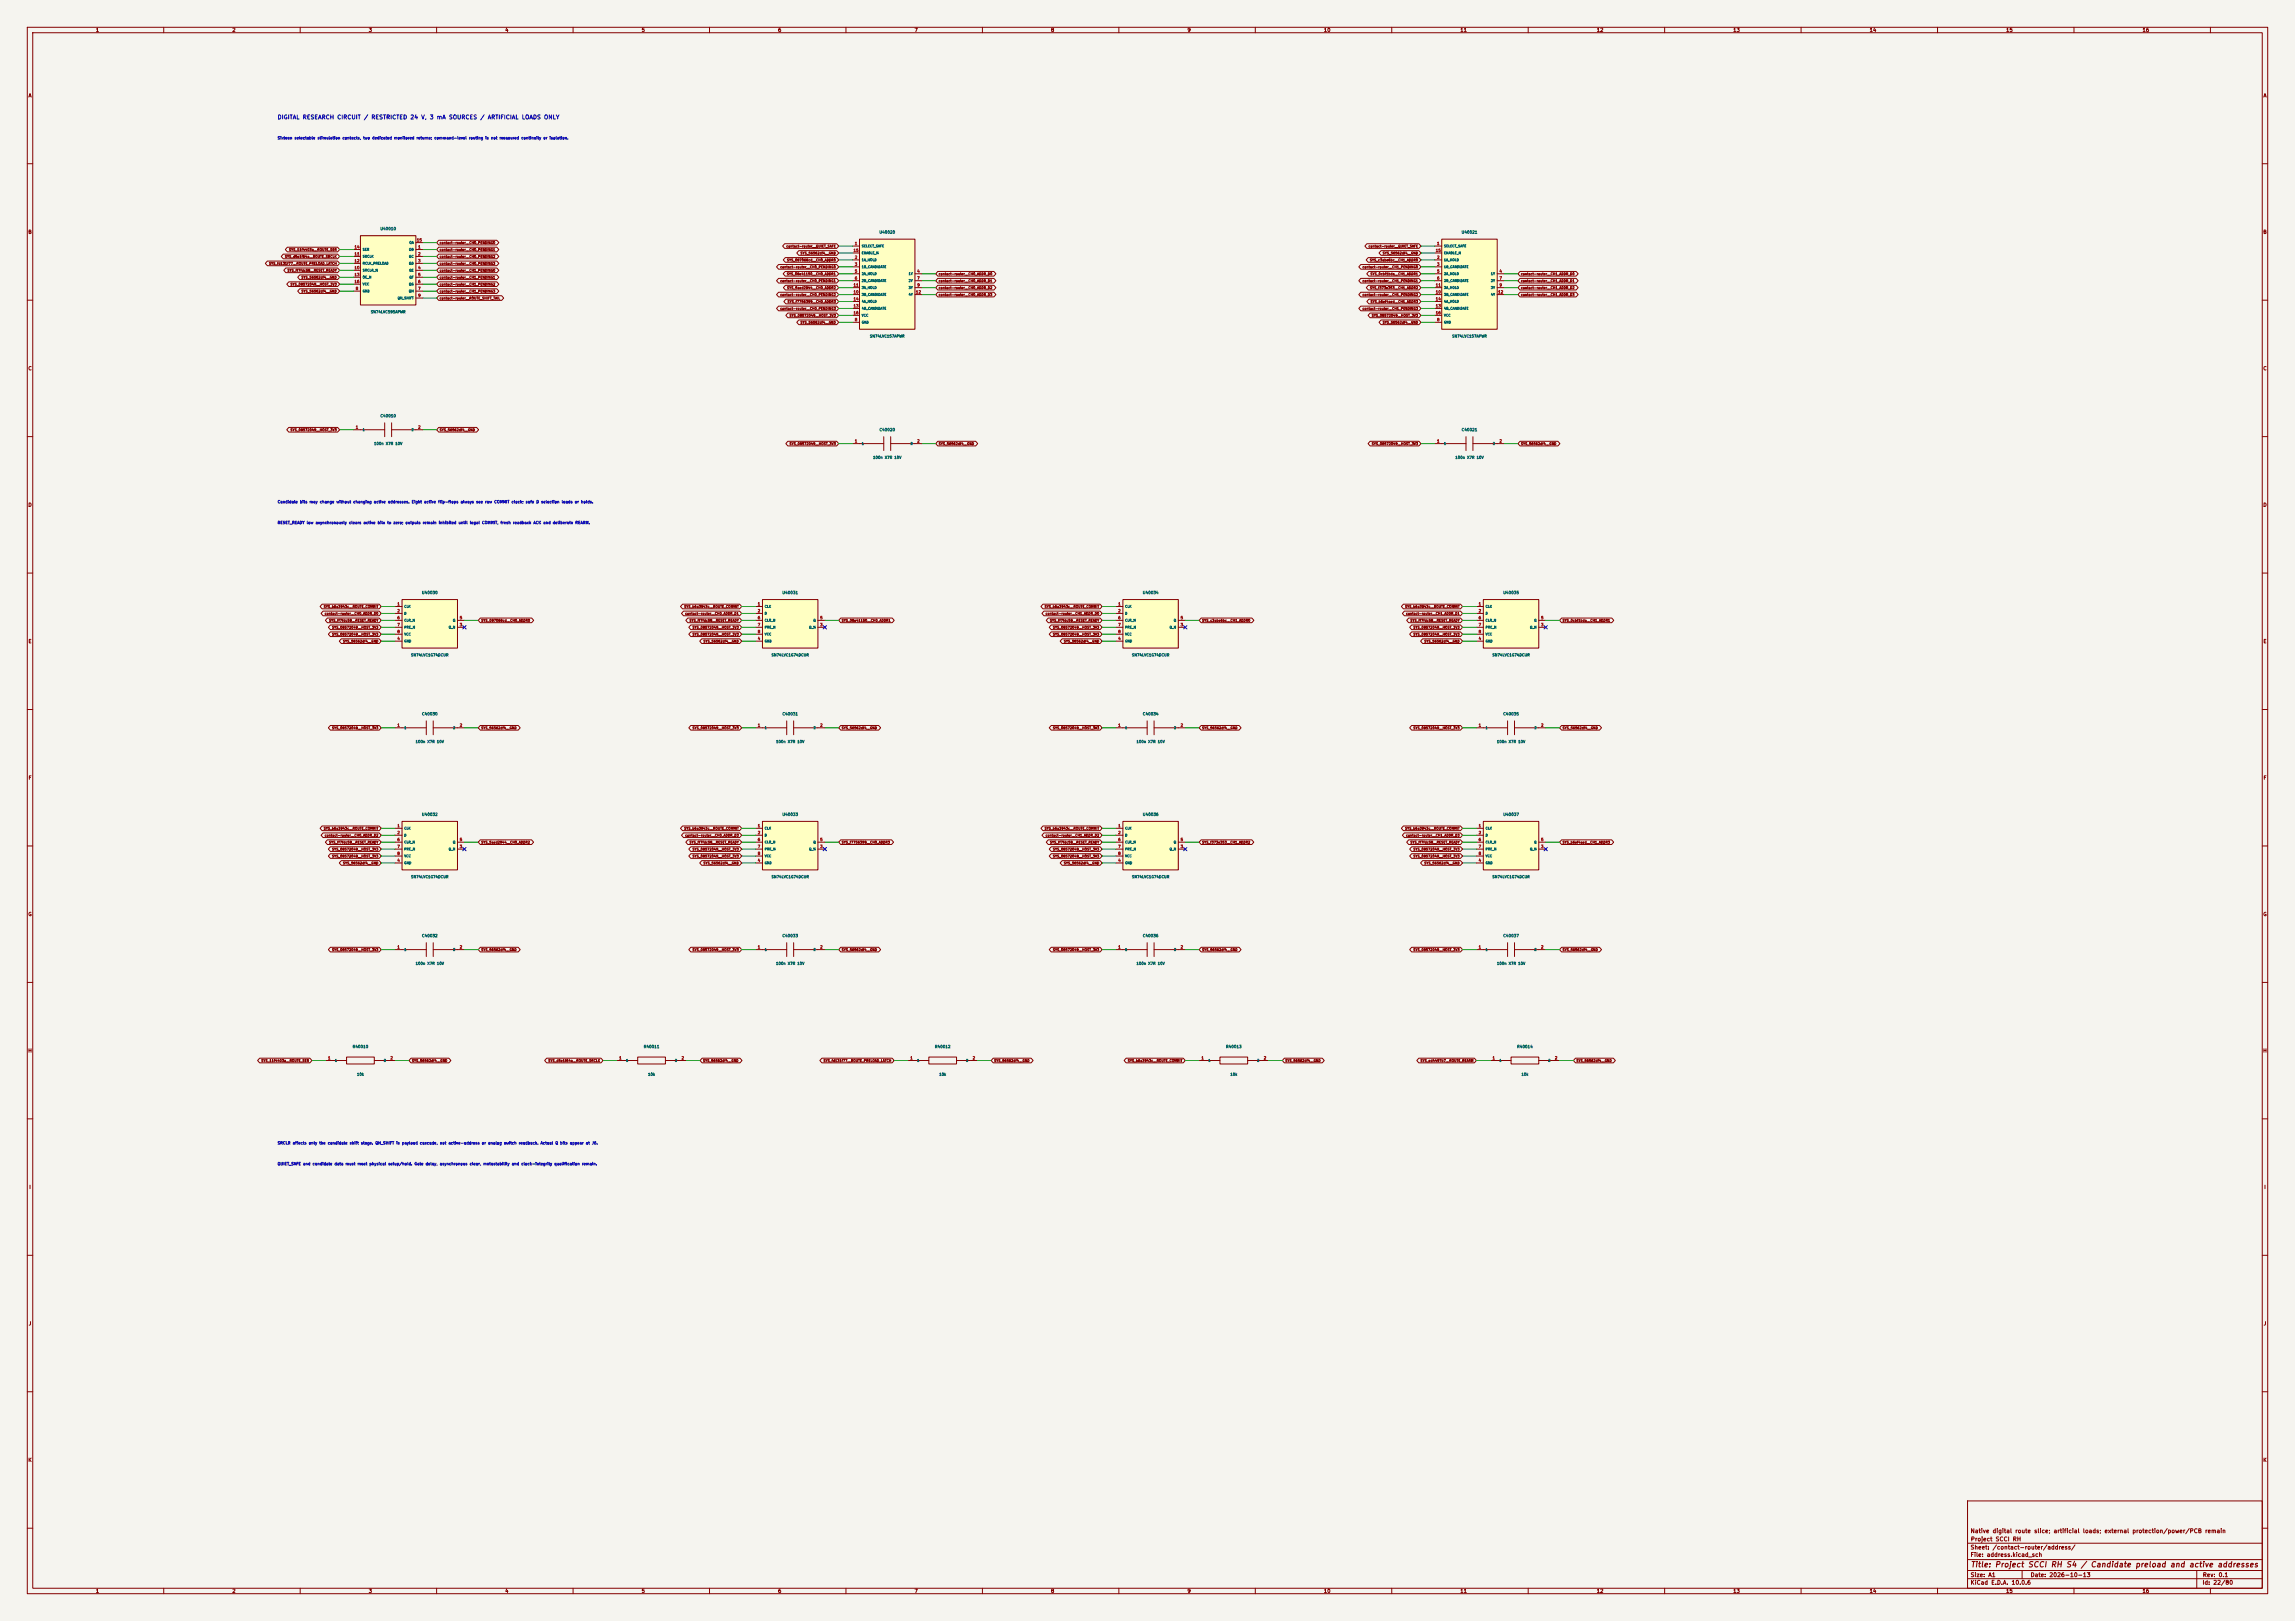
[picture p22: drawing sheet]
<svg xmlns="http://www.w3.org/2000/svg" width="841mm" height="594mm" viewBox="0 0 841 594" stroke-linecap="round" stroke-linejoin="round" font-family="sans-serif">
<defs><g id="words">
<text font-size="2" fill="#840000" x="722" y="574.8">Title: Project SCCI RH S4 / Candidate preload and active addresses</text>
<text font-size="1.5" fill="#0000c2" x="101.6" y="44.1">DIGITAL RESEARCH CIRCUIT / RESTRICTED 24 V, 3 mA SOURCES / ARTIFICIAL LOADS ONLY</text>
<g font-size="1.5" fill="#840000">
<text x="721.9" y="562.1">Native digital route slice; artificial loads; external protection/power/PCB remain</text>
<text x="721.9" y="568.1">Sheet: /contact-router/address/</text>
<text x="722" y="565.1">Project SCCI RH</text>
<text x="721.9" y="570.8">File: address.kicad_sch</text>
<text x="721.9" y="581">KiCad E.D.A. 10.0.6</text>
<text x="721.9" y="578.2">Size: A1</text>
<text x="743.9" y="578.2">Date: 2026-10-13</text>
<text x="806.9" y="581">Id: 22/80</text>
<text x="807" y="578.2">Rev: 0.1</text>
</g>
<g font-size="1.3" fill="#840000">
<text x="35" y="12">1</text>
<text x="85" y="12">2</text>
<text x="135" y="12">3</text>
<text x="185" y="12">4</text>
<text x="235" y="12">5</text>
<text x="285" y="12">6</text>
<text x="335" y="12">7</text>
<text x="385" y="12">8</text>
<text x="435" y="12">9</text>
<text x="485" y="12">10</text>
<text x="535" y="12">11</text>
<text x="585" y="12">12</text>
<text x="635" y="12">13</text>
<text x="685" y="12">14</text>
<text x="735" y="12">15</text>
<text x="785" y="12">16</text>
<text x="10.3" y="36">A</text>
<text x="829.3" y="36">A</text>
<text x="10.2" y="86">B</text>
<text x="829.2" y="86">B</text>
<text x="10.2" y="136">C</text>
<text x="829.2" y="136">C</text>
<text x="10.2" y="186">D</text>
<text x="829.2" y="186">D</text>
<text x="10.3" y="236">E</text>
<text x="829.3" y="236">E</text>
<text x="10.3" y="286">F</text>
<text x="829.3" y="286">F</text>
<text x="10.2" y="336">G</text>
<text x="829.2" y="336">G</text>
<text x="10.2" y="386">H</text>
<text x="829.2" y="386">H</text>
<text x="10.6" y="436">I</text>
<text x="829.6" y="436">I</text>
<text x="10.4" y="486">J</text>
<text x="829.4" y="486">J</text>
<text x="10.2" y="536">K</text>
<text x="829.2" y="536">K</text>
<text x="35" y="584">1</text>
<text x="85" y="584">2</text>
<text x="135" y="584">3</text>
<text x="185" y="584">4</text>
<text x="235" y="584">5</text>
<text x="285" y="584">6</text>
<text x="335" y="584">7</text>
<text x="385" y="584">8</text>
<text x="435" y="584">9</text>
<text x="485" y="584">10</text>
<text x="535" y="584">11</text>
<text x="585" y="584">12</text>
<text x="635" y="584">13</text>
<text x="685" y="584">14</text>
<text x="735" y="584">15</text>
<text x="785" y="584">16</text>
</g>
<g font-size="1" fill="#0000c2">
<text x="101.6" y="51.3">Sixteen selectable stimulation contacts, two dedicated monitored returns; command-level routing is not measured continuity or isolation.</text>
<text x="101.6" y="184.7">Candidate bits may change without changing active addresses. Eight active flip-flops always see raw COMMIT clock; safe D selection loads or holds.</text>
<text x="101.6" y="192.3">RESET_READY low asynchronously clears active bits to zero; outputs remain inhibited until legal COMMIT, fresh readback ACK and deliberate REARM.</text>
<text x="101.6" y="419.6">SRCLR affects only the candidate shift stage. QH_SHIFT is payload cascade, not active-address or analog switch readback. Actual Q bits appear at J6.</text>
<text x="101.6" y="427.2">QUIET_SAFE and candidate data must meet physical setup/hold. Gate delay, asynchronous clear, metastability and clock-integrity qualification remain.</text>
</g>
<g font-size="1" fill="#006464">
<text x="139.2" y="84.6">U40010</text>
<text x="322.1" y="85.8">U40020</text>
<text x="535.5" y="85.8">U40021</text>
<text x="135.8" y="115">SN74LVC595APWR</text>
<text x="318.6" y="123.9">SN74LVC157APWR</text>
<text x="532" y="123.9">SN74LVC157APWR</text>
<text x="139.3" y="153.2">C40010</text>
<text x="322.1" y="158.2">C40020</text>
<text x="535.5" y="158.2">C40021</text>
<text x="136.9" y="163.3">100n X7R 10V</text>
<text x="319.8" y="168.4">100n X7R 10V</text>
<text x="533.2" y="168.4">100n X7R 10V</text>
<text x="154.5" y="217.9">U40030</text>
<text x="286.6" y="217.9">U40031</text>
<text x="418.6" y="217.9">U40034</text>
<text x="550.7" y="217.9">U40035</text>
<text x="150.5" y="240.7">SN74LVC1G74DCUR</text>
<text x="282.6" y="240.7">SN74LVC1G74DCUR</text>
<text x="414.7" y="240.7">SN74LVC1G74DCUR</text>
<text x="546.7" y="240.7">SN74LVC1G74DCUR</text>
<text x="154.5" y="262.4">C40030</text>
<text x="286.6" y="262.4">C40031</text>
<text x="418.7" y="262.4">C40034</text>
<text x="550.7" y="262.4">C40035</text>
<text x="152.2" y="272.5">100n X7R 10V</text>
<text x="284.3" y="272.5">100n X7R 10V</text>
<text x="416.3" y="272.5">100n X7R 10V</text>
<text x="548.4" y="272.5">100n X7R 10V</text>
<text x="154.5" y="299.2">U40032</text>
<text x="286.6" y="299.2">U40033</text>
<text x="418.6" y="299.2">U40036</text>
<text x="550.7" y="299.2">U40037</text>
<text x="150.5" y="322">SN74LVC1G74DCUR</text>
<text x="282.6" y="322">SN74LVC1G74DCUR</text>
<text x="414.7" y="322">SN74LVC1G74DCUR</text>
<text x="546.7" y="322">SN74LVC1G74DCUR</text>
<text x="154.5" y="343.7">C40032</text>
<text x="286.6" y="343.7">C40033</text>
<text x="418.7" y="343.7">C40036</text>
<text x="550.7" y="343.7">C40037</text>
<text x="152.2" y="353.8">100n X7R 10V</text>
<text x="284.3" y="353.8">100n X7R 10V</text>
<text x="416.3" y="353.8">100n X7R 10V</text>
<text x="548.4" y="353.8">100n X7R 10V</text>
<text x="129.1" y="384.3">R40010</text>
<text x="235.8" y="384.3">R40011</text>
<text x="342.5" y="384.3">R40012</text>
<text x="449.1" y="384.3">R40013</text>
<text x="555.8" y="384.3">R40014</text>
<text x="130.7" y="394.4">10k</text>
<text x="237.4" y="394.4">10k</text>
<text x="344.1" y="394.4">10k</text>
<text x="450.7" y="394.4">10k</text>
<text x="557.4" y="394.4">10k</text>
</g>
<g font-size="1" fill="#a90000">
<text x="152.6" y="88.7">15</text>
<text x="313.1" y="90">1</text>
<text x="526.5" y="90">1</text>
<text x="129.8" y="93.8">11</text>
<text x="129.8" y="91.3">14</text>
<text x="153.1" y="91.3">1</text>
<text x="153.1" y="93.8">2</text>
<text x="312.6" y="92.5">15</text>
<text x="313.1" y="95.1">2</text>
<text x="526" y="92.5">15</text>
<text x="526.5" y="95.1">2</text>
<text x="129.8" y="98.9">10</text>
<text x="129.8" y="96.3">12</text>
<text x="129.8" y="101.4">13</text>
<text x="153.1" y="96.3">3</text>
<text x="153.1" y="98.9">4</text>
<text x="153.1" y="101.4">5</text>
<text x="313.1" y="97.6">3</text>
<text x="313.1" y="100.1">5</text>
<text x="336" y="100.1">4</text>
<text x="526.5" y="97.6">3</text>
<text x="526.5" y="100.1">5</text>
<text x="549.3" y="100.1">4</text>
<text x="129.8" y="104">16</text>
<text x="130.2" y="106.5">8</text>
<text x="153.1" y="104">6</text>
<text x="153.1" y="106.5">7</text>
<text x="312.6" y="107.8">10</text>
<text x="312.6" y="105.2">11</text>
<text x="313.1" y="102.7">6</text>
<text x="335.5" y="107.8">12</text>
<text x="336" y="102.7">7</text>
<text x="336" y="105.2">9</text>
<text x="526" y="107.8">10</text>
<text x="526" y="105.2">11</text>
<text x="526.5" y="102.7">6</text>
<text x="548.9" y="107.8">12</text>
<text x="549.3" y="102.7">7</text>
<text x="549.3" y="105.2">9</text>
<text x="153.1" y="109">9</text>
<text x="312.6" y="112.8">13</text>
<text x="312.6" y="110.3">14</text>
<text x="526" y="112.8">13</text>
<text x="526" y="110.3">14</text>
<text x="312.6" y="115.4">16</text>
<text x="313.1" y="117.9">8</text>
<text x="526" y="115.4">16</text>
<text x="526.5" y="117.9">8</text>
<text x="130.2" y="157.3">1</text>
<text x="153.1" y="157.3">2</text>
<text x="313.1" y="162.4">1</text>
<text x="336" y="162.4">2</text>
<text x="526.5" y="162.4">1</text>
<text x="549.3" y="162.4">2</text>
<text x="145.5" y="222.1">1</text>
<text x="145.5" y="224.6">2</text>
<text x="145.5" y="227.1">6</text>
<text x="168.3" y="227.1">5</text>
<text x="277.6" y="222.1">1</text>
<text x="277.6" y="224.6">2</text>
<text x="277.6" y="227.1">6</text>
<text x="300.4" y="227.1">5</text>
<text x="409.6" y="222.1">1</text>
<text x="409.6" y="224.6">2</text>
<text x="409.6" y="227.1">6</text>
<text x="432.5" y="227.1">5</text>
<text x="541.7" y="222.1">1</text>
<text x="541.7" y="224.6">2</text>
<text x="541.7" y="227.1">6</text>
<text x="564.6" y="227.1">5</text>
<text x="145.5" y="229.7">7</text>
<text x="145.5" y="232.2">8</text>
<text x="168.3" y="229.7">3</text>
<text x="277.6" y="229.7">7</text>
<text x="277.6" y="232.2">8</text>
<text x="300.4" y="229.7">3</text>
<text x="409.6" y="229.7">7</text>
<text x="409.6" y="232.2">8</text>
<text x="432.5" y="229.7">3</text>
<text x="541.7" y="229.7">7</text>
<text x="541.7" y="232.2">8</text>
<text x="564.6" y="229.7">3</text>
<text x="145.5" y="234.8">4</text>
<text x="277.6" y="234.8">4</text>
<text x="409.6" y="234.8">4</text>
<text x="541.7" y="234.8">4</text>
<text x="145.5" y="266.5">1</text>
<text x="168.3" y="266.5">2</text>
<text x="277.6" y="266.5">1</text>
<text x="300.4" y="266.5">2</text>
<text x="409.6" y="266.5">1</text>
<text x="432.5" y="266.5">2</text>
<text x="541.7" y="266.5">1</text>
<text x="564.6" y="266.5">2</text>
<text x="145.5" y="303.3">1</text>
<text x="145.5" y="305.9">2</text>
<text x="277.6" y="303.3">1</text>
<text x="277.6" y="305.9">2</text>
<text x="409.6" y="303.3">1</text>
<text x="409.6" y="305.9">2</text>
<text x="541.7" y="303.3">1</text>
<text x="541.7" y="305.9">2</text>
<text x="145.5" y="308.4">6</text>
<text x="145.5" y="311">7</text>
<text x="168.3" y="311">3</text>
<text x="168.3" y="308.4">5</text>
<text x="277.6" y="308.4">6</text>
<text x="277.6" y="311">7</text>
<text x="300.4" y="311">3</text>
<text x="300.4" y="308.4">5</text>
<text x="409.6" y="308.4">6</text>
<text x="409.6" y="311">7</text>
<text x="432.5" y="311">3</text>
<text x="432.5" y="308.4">5</text>
<text x="541.7" y="308.4">6</text>
<text x="541.7" y="311">7</text>
<text x="564.6" y="311">3</text>
<text x="564.6" y="308.4">5</text>
<text x="145.5" y="316">4</text>
<text x="145.5" y="313.5">8</text>
<text x="277.6" y="316">4</text>
<text x="277.6" y="313.5">8</text>
<text x="409.6" y="316">4</text>
<text x="409.6" y="313.5">8</text>
<text x="541.7" y="316">4</text>
<text x="541.7" y="313.5">8</text>
<text x="145.5" y="347.8">1</text>
<text x="168.3" y="347.8">2</text>
<text x="277.6" y="347.8">1</text>
<text x="300.4" y="347.8">2</text>
<text x="409.6" y="347.8">1</text>
<text x="432.5" y="347.8">2</text>
<text x="541.7" y="347.8">1</text>
<text x="564.6" y="347.8">2</text>
<text x="120.1" y="388.4">1</text>
<text x="142.9" y="388.4">2</text>
<text x="226.8" y="388.4">1</text>
<text x="249.6" y="388.4">2</text>
<text x="333.4" y="388.4">1</text>
<text x="356.3" y="388.4">2</text>
<text x="440.1" y="388.4">1</text>
<text x="463" y="388.4">2</text>
<text x="546.8" y="388.4">1</text>
<text x="569.7" y="388.4">2</text>
</g>
<g font-size=".9" fill="#006464">
<text x="149.9" y="89.5">QA</text>
<text x="132.8" y="94.6">SRCLK</text>
<text x="132.8" y="92.1">SER</text>
<text x="149.8" y="92.1">QB</text>
<text x="149.8" y="94.6">QC</text>
<text x="315.7" y="90.8">SELECT_SAFE</text>
<text x="315.7" y="95.9">1A_HOLD</text>
<text x="315.7" y="93.4">ENABLE_N</text>
<text x="529" y="90.8">SELECT_SAFE</text>
<text x="529" y="95.9">1A_HOLD</text>
<text x="529" y="93.4">ENABLE_N</text>
<text x="132.8" y="99.7">SRCLR_N</text>
<text x="132.8" y="97.2">RCLK_PRELOAD</text>
<text x="149.8" y="97.2">QD</text>
<text x="149.9" y="99.7">QE</text>
<text x="315.7" y="98.4">1B_CANDIDATE</text>
<text x="315.7" y="101">2A_HOLD</text>
<text x="332.9" y="101">1Y</text>
<text x="529" y="98.4">1B_CANDIDATE</text>
<text x="529" y="101">2A_HOLD</text>
<text x="546.2" y="101">1Y</text>
<text x="132.8" y="107.3">GND</text>
<text x="132.8" y="102.2">OE_N</text>
<text x="132.8" y="104.8">VCC</text>
<text x="149.7" y="107.3">QH</text>
<text x="149.8" y="104.8">QG</text>
<text x="149.9" y="102.2">QF</text>
<text x="315.7" y="103.5">2B_CANDIDATE</text>
<text x="315.7" y="106.1">3A_HOLD</text>
<text x="332.9" y="103.5">2Y</text>
<text x="332.9" y="106.1">3Y</text>
<text x="529" y="103.5">2B_CANDIDATE</text>
<text x="529" y="106.1">3A_HOLD</text>
<text x="546.2" y="103.5">2Y</text>
<text x="546.2" y="106.1">3Y</text>
<text x="145.6" y="109.9">QH_SHIFT</text>
<text x="315.7" y="108.6">3B_CANDIDATE</text>
<text x="315.7" y="113.7">4B_CANDIDATE</text>
<text x="315.7" y="111.1">4A_HOLD</text>
<text x="332.9" y="108.6">4Y</text>
<text x="529" y="108.6">3B_CANDIDATE</text>
<text x="529" y="113.7">4B_CANDIDATE</text>
<text x="529" y="111.1">4A_HOLD</text>
<text x="546.2" y="108.6">4Y</text>
<text x="315.7" y="118.8">GND</text>
<text x="315.7" y="116.2">VCC</text>
<text x="529" y="118.8">GND</text>
<text x="529" y="116.2">VCC</text>
<text x="132.8" y="158.1">1</text>
<text x="150.7" y="158.1">2</text>
<text x="315.7" y="163.2">1</text>
<text x="333.6" y="163.2">2</text>
<text x="529" y="163.2">1</text>
<text x="546.9" y="163.2">2</text>
<text x="148" y="222.9">CLK</text>
<text x="148" y="225.4">D</text>
<text x="148" y="228">CLR_N</text>
<text x="165.9" y="228">Q</text>
<text x="280.1" y="222.9">CLK</text>
<text x="280.1" y="225.4">D</text>
<text x="280.1" y="228">CLR_N</text>
<text x="297.9" y="228">Q</text>
<text x="412.2" y="222.9">CLK</text>
<text x="412.2" y="225.4">D</text>
<text x="412.2" y="228">CLR_N</text>
<text x="430" y="228">Q</text>
<text x="544.3" y="222.9">CLK</text>
<text x="544.3" y="225.4">D</text>
<text x="544.3" y="228">CLR_N</text>
<text x="562.1" y="228">Q</text>
<text x="148" y="230.5">PRE_N</text>
<text x="148" y="233.1">VCC</text>
<text x="164.3" y="230.5">Q_N</text>
<text x="280.1" y="230.5">PRE_N</text>
<text x="280.1" y="233.1">VCC</text>
<text x="296.4" y="230.5">Q_N</text>
<text x="412.2" y="230.5">PRE_N</text>
<text x="412.2" y="233.1">VCC</text>
<text x="428.5" y="230.5">Q_N</text>
<text x="544.3" y="230.5">PRE_N</text>
<text x="544.3" y="233.1">VCC</text>
<text x="560.6" y="230.5">Q_N</text>
<text x="148" y="235.6">GND</text>
<text x="280.1" y="235.6">GND</text>
<text x="412.2" y="235.6">GND</text>
<text x="544.3" y="235.6">GND</text>
<text x="148" y="267.3">1</text>
<text x="165.9" y="267.3">2</text>
<text x="280.1" y="267.3">1</text>
<text x="298" y="267.3">2</text>
<text x="412.2" y="267.3">1</text>
<text x="430.1" y="267.3">2</text>
<text x="544.3" y="267.3">1</text>
<text x="562.2" y="267.3">2</text>
<text x="148" y="304.2">CLK</text>
<text x="280.1" y="304.2">CLK</text>
<text x="412.2" y="304.2">CLK</text>
<text x="544.3" y="304.2">CLK</text>
<text x="148" y="306.7">D</text>
<text x="148" y="309.3">CLR_N</text>
<text x="148" y="311.8">PRE_N</text>
<text x="164.3" y="311.8">Q_N</text>
<text x="165.9" y="309.3">Q</text>
<text x="280.1" y="306.7">D</text>
<text x="280.1" y="309.3">CLR_N</text>
<text x="280.1" y="311.8">PRE_N</text>
<text x="296.4" y="311.8">Q_N</text>
<text x="297.9" y="309.3">Q</text>
<text x="412.2" y="306.7">D</text>
<text x="412.2" y="309.3">CLR_N</text>
<text x="412.2" y="311.8">PRE_N</text>
<text x="428.5" y="311.8">Q_N</text>
<text x="430" y="309.3">Q</text>
<text x="544.3" y="306.7">D</text>
<text x="544.3" y="309.3">CLR_N</text>
<text x="544.3" y="311.8">PRE_N</text>
<text x="560.6" y="311.8">Q_N</text>
<text x="562.1" y="309.3">Q</text>
<text x="148" y="316.9">GND</text>
<text x="148" y="314.3">VCC</text>
<text x="280.1" y="316.9">GND</text>
<text x="280.1" y="314.3">VCC</text>
<text x="412.2" y="316.9">GND</text>
<text x="412.2" y="314.3">VCC</text>
<text x="544.3" y="316.9">GND</text>
<text x="544.3" y="314.3">VCC</text>
<text x="148" y="348.6">1</text>
<text x="165.9" y="348.6">2</text>
<text x="280.1" y="348.6">1</text>
<text x="298" y="348.6">2</text>
<text x="412.2" y="348.6">1</text>
<text x="430.1" y="348.6">2</text>
<text x="544.3" y="348.6">1</text>
<text x="562.2" y="348.6">2</text>
<text x="122.6" y="389.3">1</text>
<text x="140.5" y="389.3">2</text>
<text x="229.3" y="389.3">1</text>
<text x="247.2" y="389.3">2</text>
<text x="336" y="389.3">1</text>
<text x="353.9" y="389.3">2</text>
<text x="442.7" y="389.3">1</text>
<text x="460.6" y="389.3">2</text>
<text x="549.4" y="389.3">1</text>
<text x="567.3" y="389.3">2</text>
</g>
<g font-size=".9" fill="#840000">
<text x="161" y="89.6">contact-router__CH0_PENDING0</text>
<text x="104.3" y="94.7">SYS_d5e1f64a__ROUTE_SRCLK</text>
<text x="105.8" y="92.1">SYS_11f4403a__ROUTE_SER</text>
<text x="161" y="92.1">contact-router__CH0_PENDING1</text>
<text x="161" y="94.7">contact-router__CH0_PENDING2</text>
<text x="288" y="90.9">contact-router__QUIET_SAFE</text>
<text x="288.3" y="96">SYS_087068cd__CH0_ADDR0</text>
<text x="293.2" y="93.4">SYS_56562df4__GND</text>
<text x="501.4" y="90.9">contact-router__QUIET_SAFE</text>
<text x="501.9" y="96">SYS_c3abe6bc__CH1_ADDR0</text>
<text x="506.6" y="93.4">SYS_56562df4__GND</text>
<text x="98.5" y="97.2">SYS_fd131f77__ROUTE_PRELOAD_LATCH</text>
<text x="105.2" y="99.8">SYS_ff7fdc58__RESET_READY</text>
<text x="161" y="97.2">contact-router__CH0_PENDING3</text>
<text x="161" y="99.8">contact-router__CH1_PENDING0</text>
<text x="285.8" y="98.5">contact-router__CH0_PENDING0</text>
<text x="288.2" y="101">SYS_08e41150__CH0_ADDR1</text>
<text x="343.9" y="101">contact-router__CH0_ADDR_D0</text>
<text x="499.2" y="98.5">contact-router__CH1_PENDING0</text>
<text x="502.1" y="101">SYS_0cbf1bda__CH1_ADDR1</text>
<text x="557.2" y="101">contact-router__CH1_ADDR_D0</text>
<text x="106.3" y="104.8">SYS_08572049__HOST_3V3</text>
<text x="110.3" y="102.3">SYS_56562df4__GND</text>
<text x="110.3" y="107.4">SYS_56562df4__GND</text>
<text x="161" y="102.3">contact-router__CH1_PENDING1</text>
<text x="161" y="104.8">contact-router__CH1_PENDING2</text>
<text x="161" y="107.4">contact-router__CH1_PENDING3</text>
<text x="285.8" y="103.6">contact-router__CH0_PENDING1</text>
<text x="288.3" y="106.1">SYS_5aed2944__CH0_ADDR2</text>
<text x="343.9" y="103.6">contact-router__CH0_ADDR_D1</text>
<text x="343.9" y="106.1">contact-router__CH0_ADDR_D2</text>
<text x="499.2" y="103.6">contact-router__CH1_PENDING1</text>
<text x="501.9" y="106.1">SYS_f373e353__CH1_ADDR2</text>
<text x="557.2" y="103.6">contact-router__CH1_ADDR_D1</text>
<text x="557.2" y="106.1">contact-router__CH1_ADDR_D2</text>
<text x="161" y="109.9">contact-router__ROUTE_SHIFT_TAIL</text>
<text x="285.8" y="108.7">contact-router__CH0_PENDING2</text>
<text x="285.8" y="113.7">contact-router__CH0_PENDING3</text>
<text x="288.5" y="111.2">SYS_f7756399__CH0_ADDR3</text>
<text x="343.9" y="108.7">contact-router__CH0_ADDR_D3</text>
<text x="499.2" y="108.7">contact-router__CH1_PENDING2</text>
<text x="499.2" y="113.7">contact-router__CH1_PENDING3</text>
<text x="502.1" y="111.2">SYS_b6ef4aed__CH1_ADDR3</text>
<text x="557.2" y="108.7">contact-router__CH1_ADDR_D3</text>
<text x="289.2" y="116.3">SYS_08572049__HOST_3V3</text>
<text x="293.2" y="118.8">SYS_56562df4__GND</text>
<text x="502.6" y="116.3">SYS_08572049__HOST_3V3</text>
<text x="506.6" y="118.8">SYS_56562df4__GND</text>
<text x="106.3" y="158.2">SYS_08572049__HOST_3V3</text>
<text x="161" y="158.2">SYS_56562df4__GND</text>
<text x="289.2" y="163.3">SYS_08572049__HOST_3V3</text>
<text x="343.9" y="163.3">SYS_56562df4__GND</text>
<text x="502.6" y="163.3">SYS_08572049__HOST_3V3</text>
<text x="557.2" y="163.3">SYS_56562df4__GND</text>
<text x="118.5" y="223">SYS_b6a3943c__ROUTE_COMMIT</text>
<text x="118.9" y="225.5">contact-router__CH0_ADDR_D0</text>
<text x="250.6" y="223">SYS_b6a3943c__ROUTE_COMMIT</text>
<text x="251" y="225.5">contact-router__CH0_ADDR_D1</text>
<text x="382.7" y="223">SYS_b6a3943c__ROUTE_COMMIT</text>
<text x="383" y="225.5">contact-router__CH1_ADDR_D0</text>
<text x="514.8" y="223">SYS_b6a3943c__ROUTE_COMMIT</text>
<text x="515.1" y="225.5">contact-router__CH1_ADDR_D1</text>
<text x="120.5" y="228">SYS_ff7fdc58__RESET_READY</text>
<text x="121.6" y="230.6">SYS_08572049__HOST_3V3</text>
<text x="121.6" y="233.1">SYS_08572049__HOST_3V3</text>
<text x="176.2" y="228">SYS_087068cd__CH0_ADDR0</text>
<text x="252.5" y="228">SYS_ff7fdc58__RESET_READY</text>
<text x="253.6" y="230.6">SYS_08572049__HOST_3V3</text>
<text x="253.6" y="233.1">SYS_08572049__HOST_3V3</text>
<text x="308.3" y="228">SYS_08e41150__CH0_ADDR1</text>
<text x="384.6" y="228">SYS_ff7fdc58__RESET_READY</text>
<text x="385.7" y="230.6">SYS_08572049__HOST_3V3</text>
<text x="385.7" y="233.1">SYS_08572049__HOST_3V3</text>
<text x="440.4" y="228">SYS_c3abe6bc__CH1_ADDR0</text>
<text x="516.7" y="228">SYS_ff7fdc58__RESET_READY</text>
<text x="517.8" y="230.6">SYS_08572049__HOST_3V3</text>
<text x="517.8" y="233.1">SYS_08572049__HOST_3V3</text>
<text x="572.5" y="228">SYS_0cbf1bda__CH1_ADDR1</text>
<text x="125.6" y="235.7">SYS_56562df4__GND</text>
<text x="257.6" y="235.7">SYS_56562df4__GND</text>
<text x="389.7" y="235.7">SYS_56562df4__GND</text>
<text x="521.8" y="235.7">SYS_56562df4__GND</text>
<text x="121.6" y="267.4">SYS_08572049__HOST_3V3</text>
<text x="176.2" y="267.4">SYS_56562df4__GND</text>
<text x="253.6" y="267.4">SYS_08572049__HOST_3V3</text>
<text x="308.3" y="267.4">SYS_56562df4__GND</text>
<text x="385.7" y="267.4">SYS_08572049__HOST_3V3</text>
<text x="440.4" y="267.4">SYS_56562df4__GND</text>
<text x="517.8" y="267.4">SYS_08572049__HOST_3V3</text>
<text x="572.5" y="267.4">SYS_56562df4__GND</text>
<text x="118.5" y="304.2">SYS_b6a3943c__ROUTE_COMMIT</text>
<text x="250.6" y="304.2">SYS_b6a3943c__ROUTE_COMMIT</text>
<text x="382.7" y="304.2">SYS_b6a3943c__ROUTE_COMMIT</text>
<text x="514.8" y="304.2">SYS_b6a3943c__ROUTE_COMMIT</text>
<text x="118.9" y="306.8">contact-router__CH0_ADDR_D2</text>
<text x="120.5" y="309.3">SYS_ff7fdc58__RESET_READY</text>
<text x="121.6" y="311.9">SYS_08572049__HOST_3V3</text>
<text x="176.2" y="309.3">SYS_5aed2944__CH0_ADDR2</text>
<text x="251" y="306.8">contact-router__CH0_ADDR_D3</text>
<text x="252.5" y="309.3">SYS_ff7fdc58__RESET_READY</text>
<text x="253.6" y="311.9">SYS_08572049__HOST_3V3</text>
<text x="308.3" y="309.3">SYS_f7756399__CH0_ADDR3</text>
<text x="383" y="306.8">contact-router__CH1_ADDR_D2</text>
<text x="384.6" y="309.3">SYS_ff7fdc58__RESET_READY</text>
<text x="385.7" y="311.9">SYS_08572049__HOST_3V3</text>
<text x="440.4" y="309.3">SYS_f373e353__CH1_ADDR2</text>
<text x="515.1" y="306.8">contact-router__CH1_ADDR_D3</text>
<text x="516.7" y="309.3">SYS_ff7fdc58__RESET_READY</text>
<text x="517.8" y="311.9">SYS_08572049__HOST_3V3</text>
<text x="572.5" y="309.3">SYS_b6ef4aed__CH1_ADDR3</text>
<text x="121.6" y="314.4">SYS_08572049__HOST_3V3</text>
<text x="125.6" y="316.9">SYS_56562df4__GND</text>
<text x="253.6" y="314.4">SYS_08572049__HOST_3V3</text>
<text x="257.6" y="316.9">SYS_56562df4__GND</text>
<text x="385.7" y="314.4">SYS_08572049__HOST_3V3</text>
<text x="389.7" y="316.9">SYS_56562df4__GND</text>
<text x="517.8" y="314.4">SYS_08572049__HOST_3V3</text>
<text x="521.8" y="316.9">SYS_56562df4__GND</text>
<text x="121.6" y="348.7">SYS_08572049__HOST_3V3</text>
<text x="176.2" y="348.7">SYS_56562df4__GND</text>
<text x="253.6" y="348.7">SYS_08572049__HOST_3V3</text>
<text x="308.3" y="348.7">SYS_56562df4__GND</text>
<text x="385.7" y="348.7">SYS_08572049__HOST_3V3</text>
<text x="440.4" y="348.7">SYS_56562df4__GND</text>
<text x="517.8" y="348.7">SYS_08572049__HOST_3V3</text>
<text x="572.5" y="348.7">SYS_56562df4__GND</text>
<text x="95.6" y="389.3">SYS_11f4403a__ROUTE_SER</text>
<text x="150.8" y="389.3">SYS_56562df4__GND</text>
<text x="200.8" y="389.3">SYS_d5e1f64a__ROUTE_SRCLK</text>
<text x="257.5" y="389.3">SYS_56562df4__GND</text>
<text x="301.7" y="389.3">SYS_fd131f77__ROUTE_PRELOAD_LATCH</text>
<text x="364.2" y="389.3">SYS_56562df4__GND</text>
<text x="413.2" y="389.3">SYS_b6a3943c__ROUTE_COMMIT</text>
<text x="470.9" y="389.3">SYS_56562df4__GND</text>
<text x="520.4" y="389.3">SYS_ed4497b7__ROUTE_REARM</text>
<text x="577.6" y="389.3">SYS_56562df4__GND</text>
</g>
</g></defs>
<path d="M0 0h841v594h-841z" fill="#f5f4ef" stroke="#f5f4ef" stroke-width=".37"/>
<g fill="none" stroke="#840000" stroke-width=".37">
<path d="M10 10h821v574h-821zM12 12h817v570h-817zM60 10v2M110 10v2M160 10v2M210 10v2M260 10v2M310 10v2M360 10v2M410 10v2M460 10v2M510 10v2"/>
<path d="M560 10v2M610 10v2M660 10v2M710 10v2M760 10v2M810 10v2M10 60h2M829 60h2M10 110h2M829 110h2M10 160h2M829 160h2"/>
<path d="M10 210h2M829 210h2M10 260h2M829 260h2M10 310h2M829 310h2M10 360h2M276.9 348h11.4M288.3 345.4v5.1M290.8 348h11.5M290.8 345.4v5.1M541 348h11.4"/>
<path d="M552.4 345.4v5.1M555 348h11.4M555 345.4v5.1M829 360h2M226.1 388.6h7.6M233.7 387.3h10.1v2.6h-10.1zM243.8 388.6h7.7M439.4 388.6h7.6M447 387.3h10.2v2.6h-10.2zM457.2 388.6h7.6M10 410h2M829 410h2"/>
<path d="M10 460h2M829 460h2M10 510h2M829 510h2M10 560h2M721 550h108v32h-108zM829 560h2M721 578.5h108M721 575.5h108M721 571.5h108M721 565.5h108M741 575.5v3"/>
<path d="M805 575.5v6.5M60 582v2M110 582v2M160 582v2M210 582v2M260 582v2M310 582v2M360 582v2M410 582v2M460 582v2M510 582v2M560 582v2"/>
<path d="M610 582v2M660 582v2M710 582v2M760 582v2M810 582v2"/>
</g>
<path d="M279.4 301h20.3v17.8h-20.3z" fill="#ffffc2"/>
<g fill="none" stroke="#840000" stroke-width=".37">
<path d="M129.5 157.5h11.5M141 154.9v5.1M143.5 157.5h11.4M143.5 154.9v5.1M276.9 303.5h2.5M276.9 306.1h2.5M276.9 311.1h2.5M276.9 316.2h2.5M276.9 308.6h2.5M276.9 313.7h2.5M279.4 301h20.3v17.8h-20.3zM299.7 311.1h2.6"/>
<path d="M299.7 308.6h2.6"/>
</g>
<path d="M315 87.6h20.3v33h-20.3z" fill="#ffffc2"/>
<g fill="none" stroke="#840000" stroke-width=".37">
<path d="M312.4 90.2h2.6M312.4 95.2h2.6M312.4 97.8h2.6M312.4 92.7h2.6M315 87.6h20.3v33h-20.3zM312.4 100.3h2.6M312.4 102.9h2.6M312.4 118.1h2.6M312.4 105.4h2.6M312.4 107.9h2.6M312.4 113h2.6M312.4 110.5h2.6"/>
<path d="M312.4 115.6h2.6M335.3 100.3h2.5M335.3 102.9h2.5M335.3 105.4h2.5M335.3 107.9h2.5M408.9 266.7h11.5M420.4 264.2v5M422.9 266.7h11.4M422.9 264.2v5M119.4 388.6h7.6M127 387.3h10.2v2.6h-10.2zM137.2 388.6h7.6"/>
</g>
<path d="M528.3 87.6h20.3v33h-20.3z" fill="#ffffc2"/>
<g fill="none" stroke="#840000" stroke-width=".37">
<path d="M525.8 90.2h2.5M525.8 95.2h2.5M525.8 97.8h2.5M525.8 92.7h2.5M528.3 87.6h20.3v33h-20.3zM525.8 100.3h2.5M525.8 102.9h2.5M525.8 118.1h2.5M525.8 105.4h2.5M525.8 107.9h2.5M525.8 113h2.5M525.8 110.5h2.5"/>
<path d="M525.8 115.6h2.5M548.6 100.3h2.6M548.6 102.9h2.6M548.6 105.4h2.6M548.6 107.9h2.6M332.7 388.6h7.7M340.4 387.3h10.1v2.6h-10.1zM350.5 388.6h7.6"/>
</g>
<path d="M411.5 219.7h20.3v17.8h-20.3z" fill="#ffffc2"/>
<path d="M411.5 219.7h20.3v17.8h-20.3zM408.9 222.2h2.6M408.9 224.8h2.6M408.9 229.9h2.6M408.9 234.9h2.6M408.9 227.3h2.6M408.9 232.4h2.6M431.8 229.9h2.5M431.8 227.3h2.5M546.1 388.6h7.6M553.7 387.3h10.2v2.6h-10.2zM563.9 388.6h7.6" fill="none" stroke="#840000" stroke-width=".37"/>
<path d="M543.6 301h20.3v17.8h-20.3z" fill="#ffffc2"/>
<path d="M541 303.5h2.6M541 306.1h2.6M541 311.1h2.6M541 316.2h2.6M541 308.6h2.6M541 313.7h2.6M543.6 301h20.3v17.8h-20.3zM563.9 311.1h2.5M563.9 308.6h2.5" fill="none" stroke="#840000" stroke-width=".37"/>
<path d="M279.4 219.7h20.3v17.8h-20.3z" fill="#ffffc2"/>
<g fill="none" stroke="#840000" stroke-width=".37">
<path d="M279.4 219.7h20.3v17.8h-20.3zM276.9 222.2h2.5M276.9 224.8h2.5M276.9 229.9h2.5M276.9 234.9h2.5M276.9 227.3h2.5M276.9 232.4h2.5M299.7 229.9h2.6M299.7 227.3h2.6M541 266.7h11.4M552.4 264.2v5M555 266.7h11.4"/>
<path d="M555 264.2v5"/>
</g>
<path d="M543.6 219.7h20.3v17.8h-20.3z" fill="#ffffc2"/>
<path d="M543.6 219.7h20.3v17.8h-20.3zM541 222.2h2.6M541 224.8h2.6M541 229.9h2.6M541 234.9h2.6M541 227.3h2.6M541 232.4h2.6M563.9 229.9h2.5M563.9 227.3h2.5" fill="none" stroke="#840000" stroke-width=".37"/>
<path d="M147.3 219.7h20.3v17.8h-20.3z" fill="#ffffc2"/>
<g fill="none" stroke="#840000" stroke-width=".37">
<path d="M147.3 219.7h20.3v17.8h-20.3zM144.8 222.2h2.5M144.8 224.8h2.5M144.8 229.9h2.5M144.8 234.9h2.5M144.8 227.3h2.5M144.8 232.4h2.5M167.6 229.9h2.6M167.6 227.3h2.6M144.8 266.7h11.4M156.2 264.2v5M158.7 266.7h11.5"/>
<path d="M158.7 264.2v5"/>
</g>
<path d="M147.3 301h20.3v17.8h-20.3z" fill="#ffffc2"/>
<g fill="none" stroke="#840000" stroke-width=".37">
<path d="M312.4 162.6h11.4M323.8 160v5.1M326.4 162.6h11.4M326.4 160v5.1M525.8 162.6h11.4M537.2 160v5.1M539.7 162.6h11.5M539.7 160v5.1M276.9 266.7h11.4M288.3 264.2v5M290.8 266.7h11.5M290.8 264.2v5"/>
<path d="M144.8 303.5h2.5M144.8 306.1h2.5M144.8 311.1h2.5M144.8 316.2h2.5M144.8 308.6h2.5M144.8 313.7h2.5M147.3 301h20.3v17.8h-20.3zM167.6 311.1h2.6M167.6 308.6h2.6M144.8 348h11.4M156.2 345.4v5.1M158.7 348h11.5"/>
<path d="M158.7 345.4v5.1M408.9 348h11.5M420.4 345.4v5.1M422.9 348h11.4M422.9 345.4v5.1"/>
</g>
<path d="M132.1 86.4h20.3v25.4h-20.3z" fill="#ffffc2"/>
<g fill="none" stroke="#840000" stroke-width=".37">
<path d="M129.5 91.4h2.6M129.5 94h2.6M129.5 96.5h2.6M129.5 99.1h2.6M132.1 86.4h20.3v25.4h-20.3zM152.4 91.4h2.5M152.4 94h2.5M152.4 96.5h2.5M152.4 99.1h2.5M152.4 88.9h2.5M129.5 101.6h2.6M129.5 104.1h2.6"/>
<path d="M129.5 106.7h2.6M152.4 101.6h2.5M152.4 104.1h2.5M152.4 106.7h2.5M152.4 109.2h2.5"/>
</g>
<path d="M411.5 301h20.3v17.8h-20.3z" fill="#ffffc2"/>
<g fill="none" stroke="#840000" stroke-width=".37">
<path d="M98 95.7h25.7l.8 .8-.8 .9h-25.7l-.8-.9zM103.8 93.1h19.9l.8 .9-.8 .8h-19.9l-.7-.8zM104.7 98.2h19l.8 .9-.8 .8h-19l-.7-.8zM105.3 90.6h18.4l.8 .8-.8 .9h-18.4l-.7-.9zM160.8 88h21.3l.7 .9-.7 .8h-21.3l-.8-.8zM160.8 90.6h21.3l.7 .8-.7 .9h-21.3l-.8-.9zM160.8 93.1h21.3l.7 .9-.7 .8h-21.3l-.8-.8zM160.8 95.7h21.3l.7 .8-.7 .9h-21.3l-.8-.9zM160.8 98.2h21.3l.7 .9-.7 .8h-21.3l-.8-.8zM285.3 96.9h21.3l.7 .9-.7 .8h-21.3l-.7-.8zM287.5 89.3h19.1l.7 .9-.7 .8h-19.1l-.7-.8zM287.7 99.5h18.9l.7 .8-.7 .9h-18.9l-.7-.9z"/>
<path d="M287.8 94.4h18.8l.7 .8-.7 .9h-18.8l-.8-.9zM292.7 91.9h13.9l.7 .8-.7 .9h-13.9l-.7-.9zM343.6 99.5h20.6l.8 .8-.8 .9h-20.6l-.7-.9zM498.7 96.9h21.3l.7 .9-.7 .8h-21.3l-.8-.8zM500.9 89.3h19.1l.7 .9-.7 .8h-19.1l-.8-.8zM501.4 94.4h18.6l.7 .8-.7 .9h-18.6l-.8-.9zM501.6 99.5h18.4l.7 .8-.7 .9h-18.4l-.8-.9zM506.1 91.9h13.9l.7 .8-.7 .9h-13.9l-.8-.9zM557 99.5h20.6l.7 .8-.7 .9h-20.6l-.7-.9zM105.8 103.3h17.9l.8 .8-.8 .9h-17.9l-.7-.9zM109.8 100.7h13.9l.8 .9-.8 .8h-13.9l-.7-.8zM109.8 105.8h13.9l.8 .9-.8 .8h-13.9l-.7-.8z"/>
<path d="M160.8 100.7h21.3l.7 .9-.7 .8h-21.3l-.8-.8zM160.8 103.3h21.3l.7 .8-.7 .9h-21.3l-.8-.9zM160.8 105.8h21.3l.7 .9-.7 .8h-21.3l-.8-.8zM160.8 108.4h23l.8 .8-.8 .9h-23l-.8-.9zM285.3 102h21.3l.7 .9-.7 .8h-21.3l-.7-.8zM285.3 107.1h21.3l.7 .8-.7 .9h-21.3l-.7-.9zM285.3 112.2h21.3l.7 .8-.7 .9h-21.3l-.7-.9zM287.8 104.6h18.8l.7 .8-.7 .9h-18.8l-.7-.9zM288 109.6h18.6l.7 .9-.7 .8h-18.6l-.8-.8zM288.7 114.7h17.9l.7 .9-.7 .8h-17.9l-.7-.8zM292.7 117.3h13.9l.7 .8-.7 .9h-13.9l-.7-.9zM343.6 102h20.6l.8 .9-.8 .8h-20.6l-.7-.8z"/>
<path d="M343.6 104.6h20.6l.8 .8-.8 .9h-20.6l-.7-.9zM343.6 107.1h20.6l.8 .8-.8 .9h-20.6l-.7-.9zM498.7 102h21.3l.7 .9-.7 .8h-21.3l-.8-.8zM498.7 107.1h21.3l.7 .8-.7 .9h-21.3l-.8-.9zM498.7 112.2h21.3l.7 .8-.7 .9h-21.3l-.8-.9zM501.4 104.6h18.6l.7 .8-.7 .9h-18.6l-.7-.9zM501.6 109.6h18.4l.7 .9-.7 .8h-18.4l-.7-.8zM502.1 114.7h17.9l.7 .9-.7 .8h-17.9l-.8-.8zM506.1 117.3h13.9l.7 .8-.7 .9h-13.9l-.8-.9zM557 102h20.6l.7 .9-.7 .8h-20.6l-.7-.8zM557 104.6h20.6l.7 .8-.7 .9h-20.6l-.7-.9zM557 107.1h20.6l.7 .8-.7 .9h-20.6l-.7-.9z"/>
<path d="M105.8 156.6h17.9l.8 .9-.8 .8h-17.9l-.7-.8zM160.8 156.6h13.8l.8 .9-.8 .8h-13.8l-.8-.8zM288.7 161.7h17.9l.7 .9-.7 .8h-17.9l-.7-.8zM343.6 161.7h13.9l.8 .9-.8 .8h-13.9l-.7-.8zM502.1 161.7h17.9l.7 .9-.7 .8h-17.9l-.8-.8zM557 161.7h13.9l.7 .9-.7 .8h-13.9l-.7-.8zM118 221.4h21l.7 .8-.7 .9h-21l-.7-.9zM118.4 223.9h20.6l.7 .9-.7 .8h-20.6l-.8-.8zM120 226.5h19l.7 .8-.7 .9h-19l-.8-.9zM121.1 229h17.9l.7 .9-.7 .8h-17.9l-.8-.8zM121.1 231.6h17.9l.7 .8-.7 .9h-17.9l-.8-.9zM125.1 234.1h13.9l.7 .8-.7 .9h-13.9l-.8-.9z"/>
<path d="M176 226.5h18.8l.8 .8-.8 .9h-18.8l-.7-.9zM250.1 221.4h20.9l.8 .8-.8 .9h-20.9l-.7-.9zM250.5 223.9h20.5l.8 .9-.8 .8h-20.5l-.8-.8zM252.1 226.5h18.9l.8 .8-.8 .9h-18.9l-.8-.9zM253.1 229h17.9l.8 .9-.8 .8h-17.9l-.7-.8zM253.1 231.6h17.9l.8 .8-.8 .9h-17.9l-.7-.9zM257.2 234.1h13.8l.8 .8-.8 .9h-13.8l-.8-.9zM308.1 226.5h18.8l.8 .8-.8 .9h-18.8l-.8-.9zM382.2 221.4h20.9l.8 .8-.8 .9h-20.9l-.8-.9zM382.6 223.9h20.5l.8 .9-.8 .8h-20.5l-.8-.8zM384.1 226.5h19l.8 .8-.8 .9h-19l-.7-.9zM385.2 229h17.9l.8 .9-.8 .8h-17.9l-.7-.8z"/>
<path d="M385.2 231.6h17.9l.8 .8-.8 .9h-17.9l-.7-.9zM389.2 234.1h13.9l.8 .8-.8 .9h-13.9l-.7-.9zM440.2 226.5h18.5l.8 .8-.8 .9h-18.5l-.8-.9zM514.3 221.4h20.9l.7 .8-.7 .9h-20.9l-.8-.9zM514.6 223.9h20.6l.7 .9-.7 .8h-20.6l-.7-.8zM516.2 226.5h19l.7 .8-.7 .9h-19l-.7-.9zM517.3 229h17.9l.7 .9-.7 .8h-17.9l-.7-.8zM517.3 231.6h17.9l.7 .8-.7 .9h-17.9l-.7-.9zM521.3 234.1h13.9l.7 .8-.7 .9h-13.9l-.7-.9zM572.2 226.5h18.4l.8 .8-.8 .9h-18.4l-.7-.9zM121.1 265.8h17.9l.7 .9-.7 .8h-17.9l-.8-.8zM176 265.8h13.9l.7 .9-.7 .8h-13.9l-.7-.8z"/>
<path d="M253.1 265.8h17.9l.8 .9-.8 .8h-17.9l-.7-.8zM308.1 265.8h13.9l.7 .9-.7 .8h-13.9l-.8-.8zM385.2 265.8h17.9l.8 .9-.8 .8h-17.9l-.7-.8zM440.2 265.8h13.8l.8 .9-.8 .8h-13.8l-.8-.8zM517.3 265.8h17.9l.7 .9-.7 .8h-17.9l-.7-.8zM572.2 265.8h13.9l.8 .9-.8 .8h-13.9l-.7-.8zM118 302.7h21l.7 .8-.7 .9h-21l-.7-.9zM118.4 305.2h20.6l.7 .9-.7 .8h-20.6l-.8-.8zM120 307.8h19l.7 .8-.7 .9h-19l-.8-.9zM121.1 310.3h17.9l.7 .8-.7 .9h-17.9l-.8-.9zM121.1 312.8h17.9l.7 .9-.7 .8h-17.9l-.8-.8zM125.1 315.4h13.9l.7 .8-.7 .9h-13.9l-.8-.9z"/>
<path d="M176 307.8h18.8l.7 .8-.7 .9h-18.8l-.7-.9zM250.1 302.7h20.9l.8 .8-.8 .9h-20.9l-.7-.9zM250.5 305.2h20.5l.8 .9-.8 .8h-20.5l-.8-.8zM252.1 307.8h18.9l.8 .8-.8 .9h-18.9l-.8-.9zM253.1 310.3h17.9l.8 .8-.8 .9h-17.9l-.7-.9zM253.1 312.8h17.9l.8 .9-.8 .8h-17.9l-.7-.8zM257.2 315.4h13.8l.8 .8-.8 .9h-13.8l-.8-.9zM308.1 307.8h18.6l.7 .8-.7 .9h-18.6l-.8-.9zM382.2 302.7h20.9l.8 .8-.8 .9h-20.9l-.8-.9zM382.6 305.2h20.5l.8 .9-.8 .8h-20.5l-.8-.8zM384.1 307.8h19l.8 .8-.8 .9h-19l-.7-.9zM385.2 310.3h17.9l.8 .8-.8 .9h-17.9l-.7-.9z"/>
<path d="M385.2 312.8h17.9l.8 .9-.8 .8h-17.9l-.7-.8zM389.2 315.4h13.9l.8 .8-.8 .9h-13.9l-.7-.9zM408.9 303.5h2.6M408.9 306.1h2.6M408.9 311.1h2.6M408.9 316.2h2.6M408.9 308.6h2.6M408.9 313.7h2.6M411.5 301h20.3v17.8h-20.3zM431.8 311.1h2.5M431.8 308.6h2.5M440.2 307.8h18.5l.7 .8-.7 .9h-18.5l-.8-.9z"/>
<path d="M514.3 302.7h20.9l.7 .8-.7 .9h-20.9l-.8-.9zM514.6 305.2h20.6l.7 .9-.7 .8h-20.6l-.7-.8zM516.2 307.8h19l.7 .8-.7 .9h-19l-.7-.9zM517.3 310.3h17.9l.7 .8-.7 .9h-17.9l-.7-.9zM517.3 312.8h17.9l.7 .9-.7 .8h-17.9l-.7-.8zM521.3 315.4h13.9l.7 .8-.7 .9h-13.9l-.7-.9zM572.2 307.8h18.4l.7 .8-.7 .9h-18.4l-.7-.9zM121.1 347.1h17.9l.7 .9-.7 .8h-17.9l-.8-.8zM176 347.1h13.9l.7 .9-.7 .8h-13.9l-.7-.8zM253.1 347.1h17.9l.8 .9-.8 .8h-17.9l-.7-.8zM308.1 347.1h13.9l.7 .9-.7 .8h-13.9l-.8-.8zM385.2 347.1h17.9l.8 .9-.8 .8h-17.9l-.7-.8z"/>
<path d="M440.2 347.1h13.8l.8 .9-.8 .8h-13.8l-.8-.8zM517.3 347.1h17.9l.7 .9-.7 .8h-17.9l-.7-.8zM572.2 347.1h13.9l.8 .9-.8 .8h-13.9l-.7-.8zM95.1 387.8h18.5l.7 .8-.7 .9h-18.5l-.7-.9zM150.6 387.8h13.9l.7 .8-.7 .9h-13.9l-.7-.9zM200.3 387.8h19.9l.8 .8-.8 .9h-19.9l-.7-.9zM257.3 387.8h13.9l.7 .8-.7 .9h-13.9l-.8-.9zM301.2 387.8h25.7l.8 .8-.8 .9h-25.7l-.8-.9zM364 387.8h13.8l.8 .8-.8 .9h-13.8l-.8-.9zM412.7 387.8h20.9l.7 .8-.7 .9h-20.9l-.8-.9zM470.6 387.8h13.9l.8 .8-.8 .9h-13.9l-.7-.9zM519.9 387.8h20.4l.7 .8-.7 .9h-20.4l-.7-.9z"/>
<path d="M577.3 387.8h13.9l.8 .8-.8 .9h-13.9l-.7-.9z"/>
</g>
<g fill="none" stroke="#009600" stroke-width=".37">
<path d="M124.5 96.5h5M124.5 99.1h5M124.5 91.4h5M124.5 94h5M154.9 96.5h5.1M154.9 99.1h5.1M154.9 91.4h5.1M154.9 94h5.1M154.9 88.9h5.1M307.3 90.2h5.1M307.3 92.7h5.1M307.3 95.2h5.1"/>
<path d="M307.3 97.8h5.1M520.7 90.2h5.1M520.7 92.7h5.1M520.7 95.2h5.1M520.7 97.8h5.1M124.5 101.6h5M124.5 104.1h5M124.5 106.7h5M154.9 101.6h5.1M154.9 104.1h5.1M154.9 106.7h5.1M154.9 109.2h5.1"/>
<path d="M307.3 100.3h5.1M307.3 102.9h5.1M307.3 105.4h5.1M307.3 107.9h5.1M307.3 110.5h5.1M307.3 113h5.1M307.3 115.6h5.1M307.3 118.1h5.1M337.8 100.3h5.1M337.8 102.9h5.1M337.8 105.4h5.1M337.8 107.9h5.1"/>
<path d="M520.7 100.3h5.1M520.7 102.9h5.1M520.7 105.4h5.1M520.7 107.9h5.1M520.7 110.5h5.1M520.7 113h5.1M520.7 115.6h5.1M520.7 118.1h5.1M551.2 100.3h5.1M551.2 102.9h5.1M551.2 105.4h5.1M551.2 107.9h5.1"/>
<path d="M124.5 157.5h5M154.9 157.5h5.1M307.3 162.6h5.1M337.8 162.6h5.1M520.7 162.6h5.1M551.2 162.6h5.1M139.7 222.2h5.1M139.7 224.8h5.1M139.7 227.3h5.1M139.7 229.9h5.1M139.7 232.4h5.1M139.7 234.9h5.1"/>
<path d="M170.2 227.3h5.1M271.8 222.2h5.1M271.8 224.8h5.1M271.8 227.3h5.1M271.8 229.9h5.1M271.8 232.4h5.1M271.8 234.9h5.1M302.3 227.3h5M403.9 222.2h5M403.9 224.8h5M403.9 227.3h5M403.9 229.9h5"/>
<path d="M403.9 232.4h5M403.9 234.9h5M434.3 227.3h5.1M535.9 222.2h5.1M535.9 224.8h5.1M535.9 227.3h5.1M535.9 229.9h5.1M535.9 232.4h5.1M535.9 234.9h5.1M566.4 227.3h5.1M139.7 266.7h5.1M170.2 266.7h5.1"/>
<path d="M271.8 266.7h5.1M302.3 266.7h5M403.9 266.7h5M434.3 266.7h5.1M535.9 266.7h5.1M566.4 266.7h5.1M139.7 313.7h5.1M139.7 303.5h5.1M139.7 306.1h5.1M139.7 308.6h5.1M139.7 316.2h5.1M139.7 311.1h5.1"/>
<path d="M170.2 308.6h5.1M271.8 313.7h5.1M271.8 303.5h5.1M271.8 306.1h5.1M271.8 308.6h5.1M271.8 316.2h5.1M271.8 311.1h5.1M302.3 308.6h5M403.9 313.7h5M403.9 303.5h5M403.9 306.1h5M403.9 308.6h5"/>
<path d="M403.9 316.2h5M403.9 311.1h5M434.3 308.6h5.1M535.9 313.7h5.1M535.9 303.5h5.1M535.9 306.1h5.1M535.9 308.6h5.1M535.9 316.2h5.1M535.9 311.1h5.1M566.4 308.6h5.1M139.7 348h5.1M170.2 348h5.1"/>
<path d="M271.8 348h5.1M302.3 348h5M403.9 348h5M434.3 348h5.1M535.9 348h5.1M566.4 348h5.1M114.3 388.6h5.1M144.8 388.6h5.1M221 388.6h5.1M251.5 388.6h5M327.7 388.6h5M358.1 388.6h5.1"/>
<path d="M434.3 388.6h5.1M464.8 388.6h5.1M541 388.6h5.1M571.5 388.6h5.1"/>
</g>
<g fill="none" stroke="#000084" stroke-width=".37">
<path d="M169.6 229.3l1.2 1.2M170.8 229.3l-1.2 1.2M301.7 229.3l1.2 1.2M302.9 229.3l-1.2 1.2M433.7 229.3l1.2 1.2M434.9 229.3l-1.2 1.2M565.8 229.3l1.2 1.2M567 229.3l-1.2 1.2M169.6 310.5l1.2 1.3M170.8 310.5l-1.2 1.3M301.7 310.5l1.2 1.3M302.9 310.5l-1.2 1.3"/>
<path d="M433.7 310.5l1.2 1.3M434.9 310.5l-1.2 1.3M565.8 310.5l1.2 1.3M567 310.5l-1.2 1.3"/>
</g>
<use href="#words"/>
</svg>
